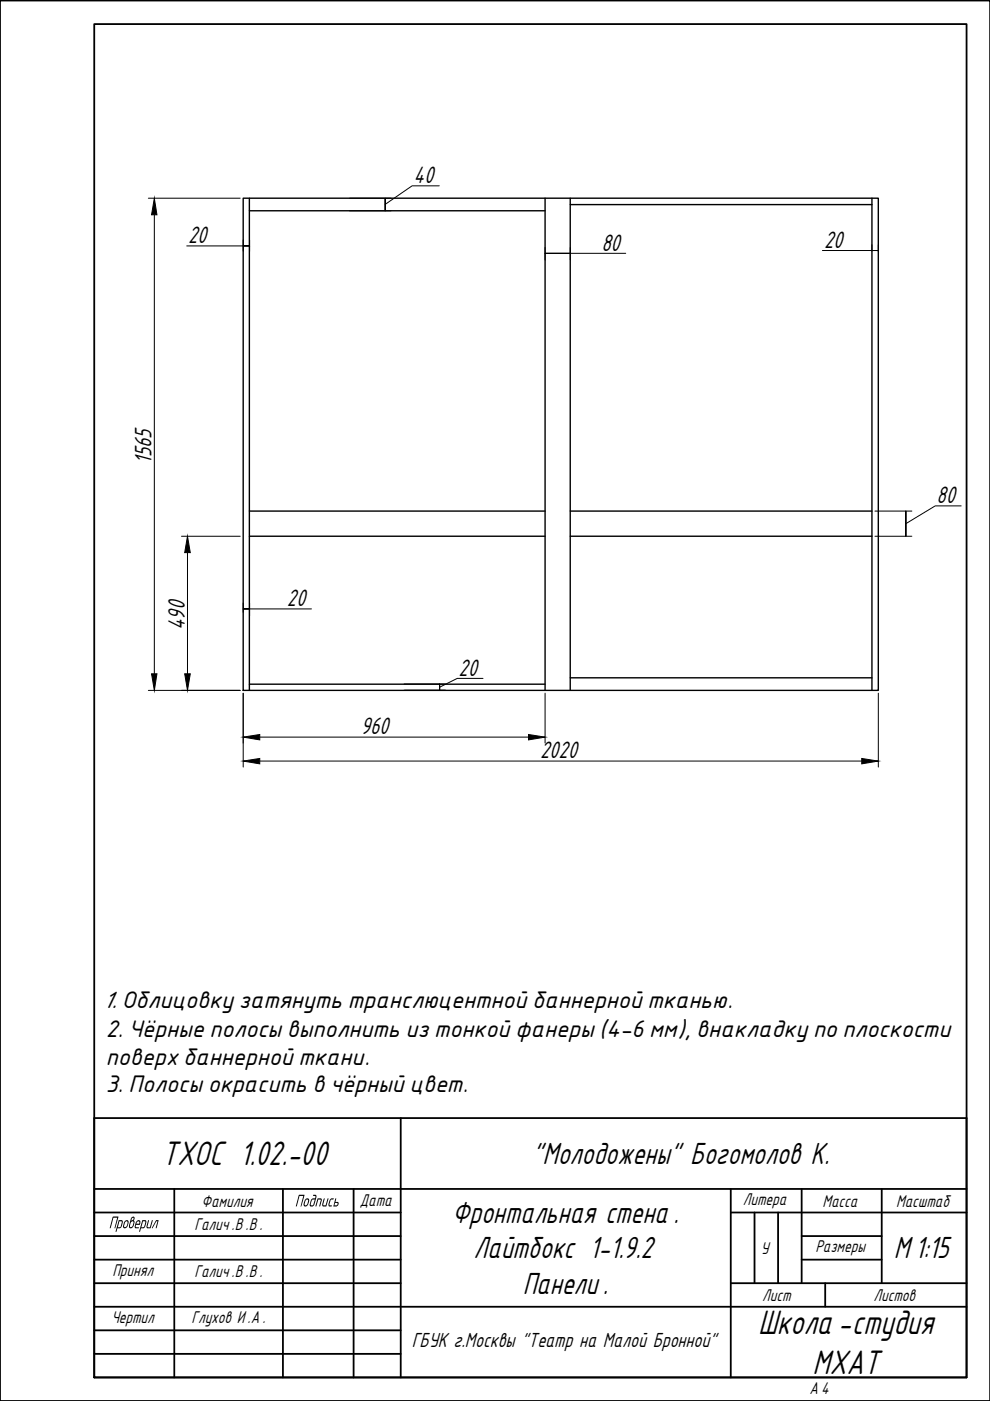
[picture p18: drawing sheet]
<svg xmlns="http://www.w3.org/2000/svg" width="210mm" height="297mm" viewBox="0 0 210 297" stroke-linecap="round" stroke-linejoin="round" font-family="sans-serif">
<defs><g id="words">
<g font-size="8">
<text x="34.3" y="247.1">ТХОС 1.02.-00</text>
<text x="160.7" y="282.9">Школа-студия</text>
<text x="172.3" y="291.2">МХАТ</text>
</g>
<g font-size="7.2">
<text x="112.9" y="246.8">&quot;Молодожены&quot; Богомолов К.</text>
<text x="95.9" y="259.3">Фронтальная стена.</text>
<text x="100.4" y="266.8">Лайтбокс 1-1.9.2</text>
<text x="189.5" y="266.8">М1:15</text>
<text x="110.8" y="274.3">Панели.</text>
</g>
<g font-size="5.6">
<text x="87.7" y="38.8">40</text>
<text x="39.9" y="51.5">20</text>
<text x="127.5" y="53.1">80</text>
<text x="174.7" y="52.5">20</text>
<text x="32.1" y="98.3" transform="rotate(-90 32.1 98.3)">1565</text>
<text x="198.6" y="106.6">80</text>
<text x="60.8" y="128.5">20</text>
<text x="39.2" y="133.6" transform="rotate(-90 39.2 133.6)">490</text>
<text x="97.2" y="143.2">20</text>
<text x="76.5" y="155.7">960</text>
<text x="114.5" y="160.8">2020</text>
</g>
<g font-size="4.9">
<text x="21.8" y="213.8">1. Облицовку затянуть транслюцентной баннерной тканью.</text>
<text x="22.4" y="219.9">2. Чёрные полосы выполнить из тонкой фанеры (4-6 мм), внакладку по плоскости</text>
<text x="22.4" y="225.7">поверх баннерной ткани.</text>
<text x="22.4" y="231.6">3. Полосы окрасить в чёрный цвет.</text>
</g>
<text font-size="4.8" x="87.3" y="285.6">ГБУК г.Москвы &quot;Театр на Малой Бронной&quot;</text>
<g font-size="4">
<text x="42.8" y="255.8">Фамилия</text>
<text x="62.5" y="255.8">Подпись</text>
<text x="76.3" y="255.6">Дата</text>
<text x="157.5" y="255.4">Литера</text>
<text x="174.4" y="255.8">Масса</text>
<text x="190" y="255.8">Масштаб</text>
<text x="23" y="260.4">Проверил</text>
<text x="41.2" y="260.8">Галич.В .В .</text>
<text x="161.3" y="265.8">У</text>
<text x="172.9" y="265.5">Размеры</text>
<text x="23.8" y="270.5">Принял</text>
<text x="41.2" y="270.8">Галич.В .В .</text>
<text x="161.6" y="275.8">Лист</text>
<text x="185.2" y="275.8">Листов</text>
<text x="23.6" y="280.4">Чертил</text>
<text x="40.6" y="280.4">Глухов И.А.</text>
<text x="171.6" y="295.6">А 4</text>
</g>
</g></defs>
<!-- layer: 0 -->
<g fill="none" stroke="#000" stroke-width=".3">
<path d="M51.6 42h134.6v104.4h-134.6zM52.9 42v104.4M52.9 44.7h62.7M115.6 42v104.4M120.9 42v104.4M120.9 43.4h64M184.9 42v104.4M52.9 113.7h62.7M52.9 108.4h62.7M120.9 113.7h64M120.9 108.4h64M52.9 145.1h62.7"/>
<path d="M120.9 143.7h64"/>
</g>
<g fill="none" stroke="#000" stroke-width=".38">
<path d="M0 .1h209.9v296.9h-209.9zM20 5.1h184.9v286.9h-184.9zM20 237.1h184.9v54.9h-184.9zM85 237.1v54.9M20 252.1h184.9M20 257.1h65M37 252.1v39.9M60 252.1v39.9M75 252.1v39.9M154.9 257.1h50M154.9 252.1v39.9M160 257.1v15"/>
<path d="M165 257.1v15M170 252.1v20M186.9 252.1v20M20 262.1h65M20 267.1h65M20 272.1h65M20 277.1h184.9M154.9 272.1h50M170 262.1h16.9M170 267.1h16.9M175 272.1v5M20 282.1h65"/>
<path d="M20 287h65"/>
</g>
<g fill="#000">
<path d="M31.4 258.8l.2-.1-.4 1.3 .2 .2h.4l.4-1.4 .2-.1-.5 1.7h-.7l-.1-.1zM33.1 258.7h.5l-.4 1.6-.2 .1 .4-1.5h-.3l-.7 1.5h-.2zM68.7 254.1h.1v.1l-.3 1.3 .5 .1 .4-1.4 .2-.1-.4 1.7h-.7l-.2-.2zM69.9 254.3l.3-.2h.6l-.1 .2h-.5l-.1 .2-.3 1 .5 .1v.2h-.5l-.2-.2z"/>
<path d="M30.1 258.7h.8l.1 .2v.3l-.3 1-.3 .2h-.5l-.2 .7-.2 .1zM30.3 258.9l-.3 1.3 .6-.2 .2-1z"/>
<path d="M71.1 254.2l.2-.1-.2 .7h.6l.1 .5-.4 .5h-.7zM71 255l-.1 .6h.5l.2-.5z"/>
</g>
<g fill="none" stroke="#000" stroke-width=".21">
<path d="M93.1 39.4h-5.7l-5.7 3.9M31.5 42h19.4M32.7 45.5v97.4M39.6 52.1h12M51.6 50.9v2.3M52.9 52.1h-1.3h1.3M52.9 50.9v2.3M74.1 42h8.8M74.1 44.7h8.8M81.7 44.7v-2.7v2.7M115.6 53.7h5.3h-5.3M115.6 52.5v2.6"/>
<path d="M120.9 52.5v2.6M120.9 53.7h11.8M174.4 53.1h10.5M184.9 53.1h1.3h-1.3M184.9 51.9v1.3M186.2 51.9v1.5M38.5 113.7h12.4M39.8 117.2v25.7M185.5 113.7h7.8M185.5 108.4h7.8M192.1 108.4v5.3v-5.3M203.8 107.3h-5.5l-6.2 3.7"/>
<path d="M51.6 129.1h1.3h-1.3M51.6 127.9v1.9M52.9 127.9v2.6M52.9 129.1h13.1M31.5 146.4h19.4M51.6 147v15.6M55.1 156.3h57M85.7 146.3h8.7M85.7 145h8.7M93.2 146.3v-1.3v1.3M102.4 143.8h-5.5l-3.7 1.9M115.6 147v10.6"/>
<path d="M186.2 147v15.6M55.1 161.4h127.6"/>
</g>
<path d="M32.7 42l.6 3.5h-1.2zM39.8 113.7l.5 3.5h-1.1zM32.1 142.9h1.2l-.6 3.5zM39.2 142.9h1.1l-.5 3.5zM51.6 156.3l3.5-.6v1.2zM112.1 155.7l3.5 .6-3.5 .6zM51.6 161.4l3.5-.6v1.2zM182.7 160.8l3.5 .6-3.5 .6z" fill="#000" stroke="#000" stroke-width=".21"/>
<use href="#words"/>
</svg>
